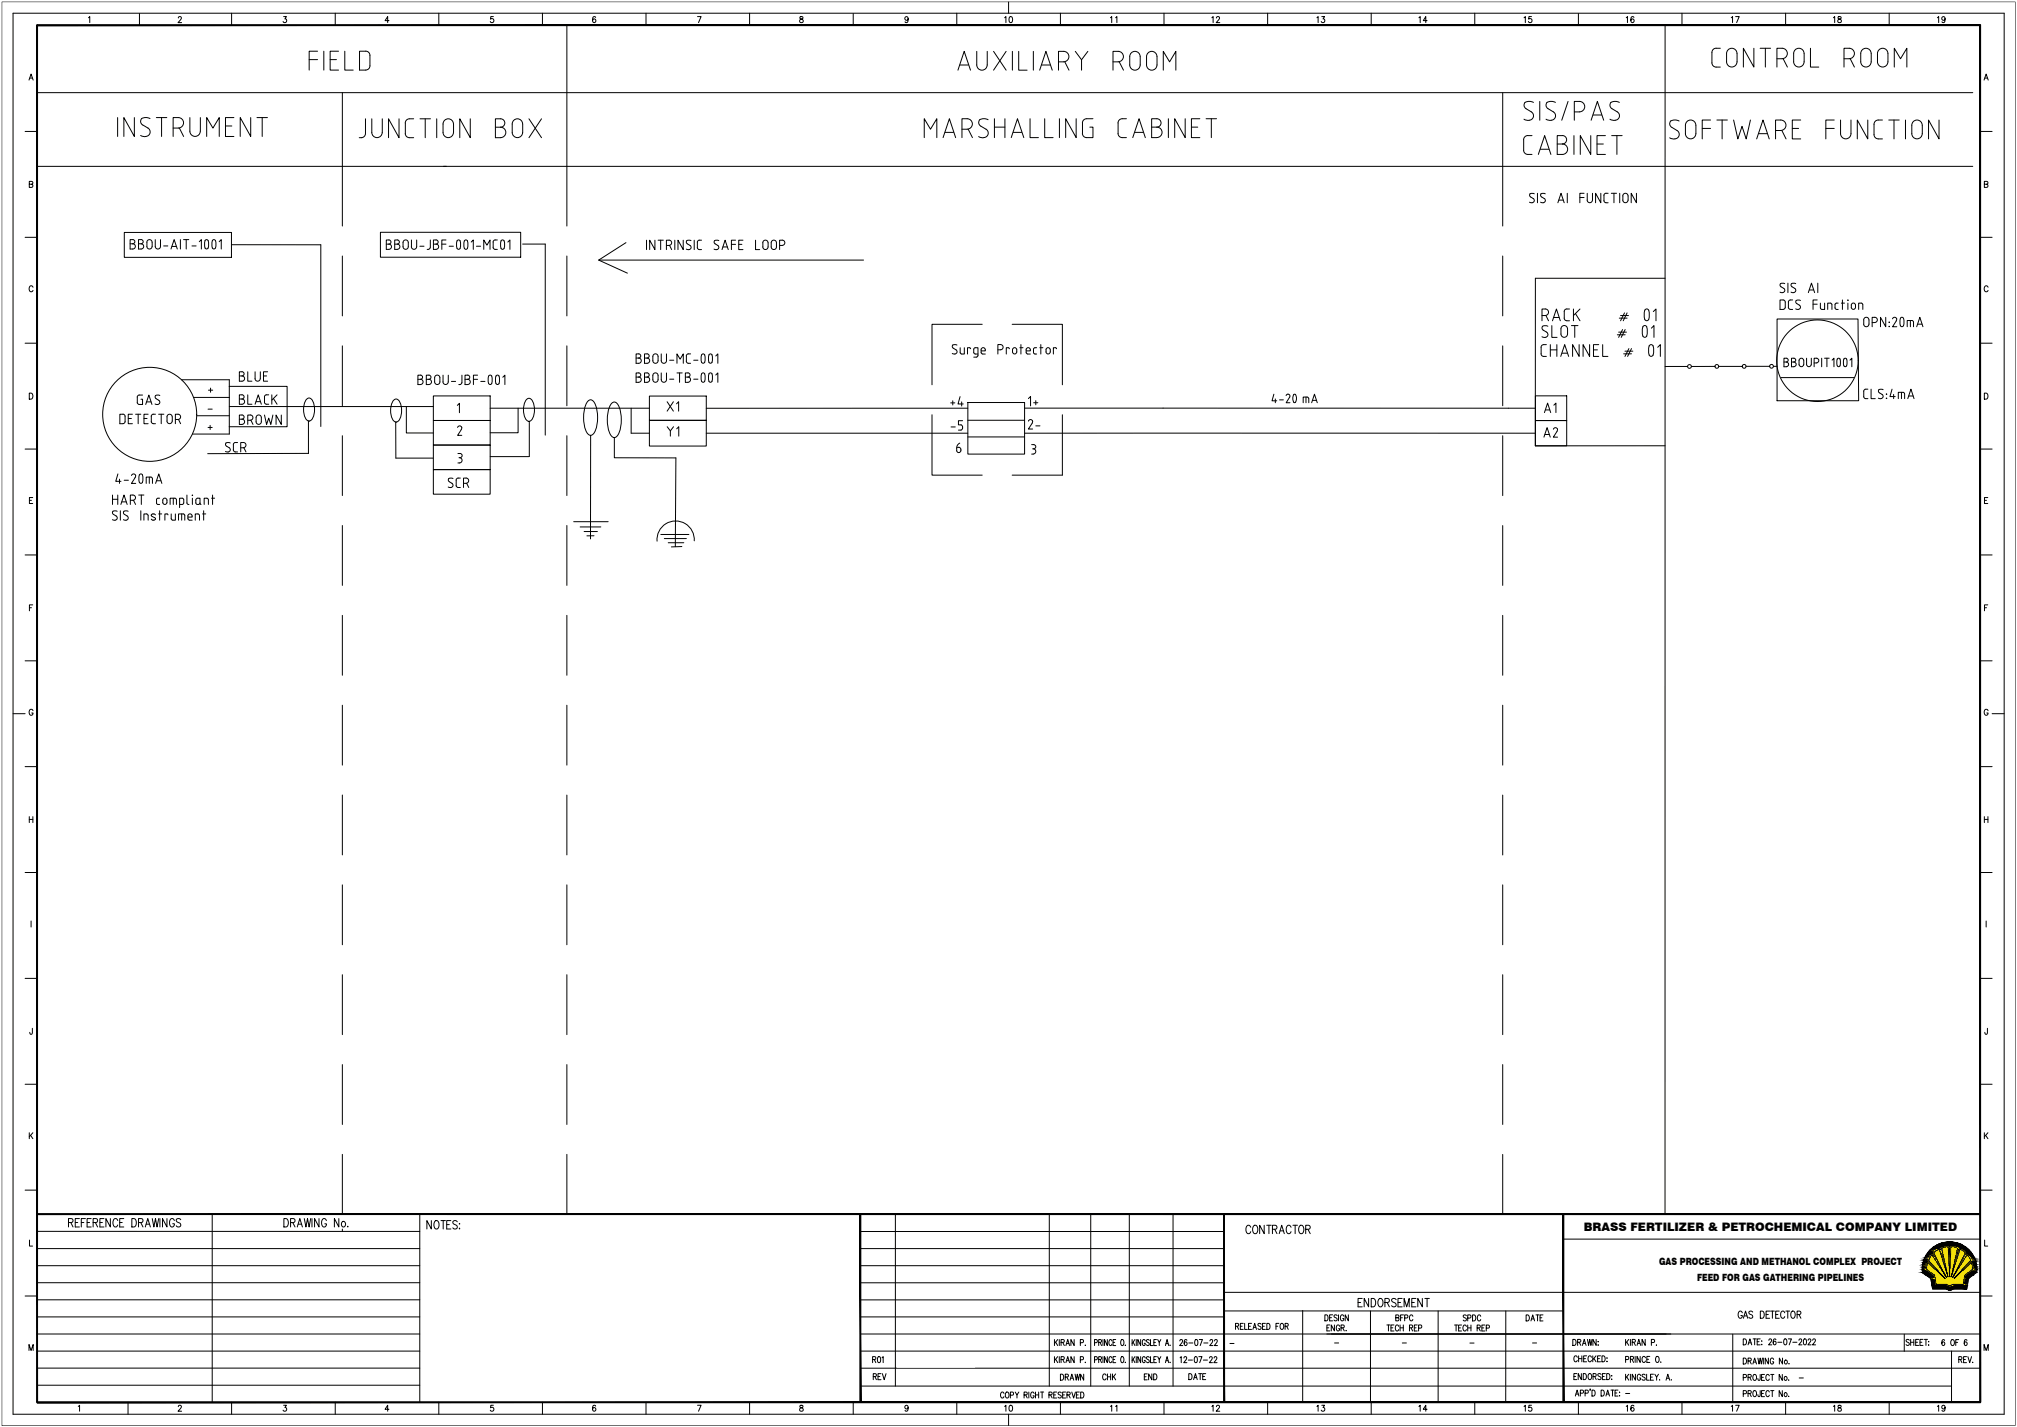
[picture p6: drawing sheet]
<svg xmlns="http://www.w3.org/2000/svg" width="1189mm" height="841mm" viewBox="0 0 1189 841" stroke-linecap="round" stroke-linejoin="round" font-family="sans-serif">
<defs><g id="words">
<text font-size="6.9" x="933" y="726">BRASS FERTILIZER &amp; PETROCHEMICAL COMPANY LIMITED</text>
<g font-size="5.9">
<text x="978" y="746">GAS PROCESSING AND METHANOL COMPLEX PROJECT</text>
<text x="1000" y="755">FEED FOR GAS GATHERING PIPELINES</text>
</g>
</g></defs>
<!-- layer: 0 -->
<g fill="none" stroke="#000" stroke-width=".59">
<path d="M334 15v118M981 15v701M182 35h5M187 30h-5v11M191 30v11M195 35h3M200 30h-5v11h5M203 30v11h5M566 38h5M576 38a3 3 0 0 0 3 3 3 3 0 0 0 3-3M576 30v8M582 30v8"/>
<path d="M586 30l7 11M593 30l-7 11M597 30v11M600 30v11h5M609 30v11M614 38h5M624 36h3a3 3 0 0 0 3-3 3 3 0 0 0-3-3h-3v11M628 36l2 5M634 30l3 5v6M641 30l-4 5M656 36h3M659 30a3 3 0 0 1 3 3 3 3 0 0 1-3 3"/>
<path d="M659 30h-3v11M660 36l2 5M666 38a3 3 0 0 0 3 3 3 3 0 0 0 3-3M666 38v-5a3 3 0 0 1 3-3 3 3 0 0 1 3 3v5M676 38v-5a3 3 0 0 1 3-3 3 3 0 0 1 3 3v5M676 38a3 3 0 0 0 3 3 3 3 0 0 0 3-3M1009 31v7l2 1 3 1M1014 28l-4 1-1 2M1019 29a3 3 0 0 1 3 0 3 3 0 0 1 2 3v4a3 3 0 0 1-3 3 3 3 0 0 1-3-3v-5zM1034 28v12l-6-12v12M1037 28h7M1041 28v12"/>
<path d="M1047 35h3a3 3 0 0 0 3-3 3 3 0 0 0-3-4h-3v12M1051 35l3 5M1058 30a3 3 0 0 1 3-1 3 3 0 0 1 2 3v4a3 3 0 0 1-3 3 3 3 0 0 1-3-3v-4zM1067 28v12h5M1087 35h3a3 3 0 0 0 3-3 3 3 0 0 0-3-4h-3v12M1091 35l2 5M1103 32a3 3 0 0 0-3-4 3 3 0 0 0-3 4v4a3 3 0 0 0 3 3 3 3 0 0 0 3-3M1103 32v4M1107 30a3 3 0 0 1 4-1 3 3 0 0 1 2 3v4a3 3 0 0 1-3 3 3 3 0 0 1-3-3v-4zM1117 40v-12l3 7 4-7v12M22 55h1141M202 55v78"/>
<path d="M216 41h1l1-2v-7l-2-2h-4v11h4M565 41l3-11 4 11M613 41l3-11 4 11M686 41v-11l3 6 4-6v11M886 55v78M908 60v11M924 60l-3 11M69 69v11M79 69v11l-6-11v11M83 70v2l1 2M83 70l3-1 2 1M84 74l3 1a3 3 0 0 1 0 5 3 3 0 0 1-4 0"/>
<path d="M92 69h6M95 69v11M102 75h3a3 3 0 0 0 3-3 3 3 0 0 0-3-3h-3v11M106 75l2 5M112 69v8a3 3 0 0 0 3 3 3 3 0 0 0 3-3v-8M133 74h4M138 69h-5v11h5M148 69v11l-6-11v11M151 69h7M155 69v11M215 70v9a2.8 2.8 0 0 1-3 2M219 70v8a3 3 0 0 0 3 3 3 3 0 0 0 3-3"/>
<path d="M225 70v8M235 70v11l-6-11v11M239 79l1 2h4M239 73v6M244 70h-4l-1 2M248 70h6M251 70v11M257 70v11M261 73a3 3 0 0 1 3-3 3 3 0 0 1 3 3M261 73v5a3 3 0 0 0 3 3 3 3 0 0 0 3-3M267 73v5M277 70v11l-6-11v11"/>
<path d="M292 70h3a2.5 2.5 0 0 1 3 3 2.5 2.5 0 0 1-3 2 3 3 0 0 1 3 3 3 3 0 0 1-3 3h-3zM292 75h3M302 73a3 3 0 0 1 3-3 3 3 0 0 1 3 3M302 73v5a3 3 0 0 0 3 3 3 3 0 0 0 3-3v-5M312 70l7 11M319 70l-7 11M557 78h5M567 76h3a3 3 0 0 0 3-3 3 3 0 0 0-3-3h-3v11M571 76l2 5M582 71a3 3 0 0 0-3-1 3 3 0 0 0-2 3l1 1 3 2a2.6 2.6 0 0 1 1 3 2.6 2.6 0 0 1-2 2M586 70v11M586 75h6"/>
<path d="M592 70v11M597 78h5M607 70v11h5M616 70v11h5M624 70v11M634 70v11l-6-11v11M644 70h-4l-2 1v8l1 2h5v-6h-2M664 70h-3l-2 1v8l1 2h4M669 78h5M679 75h3M682 75a2.5 2.5 0 0 0 2-3 2.5 2.5 0 0 0-2-2h-3v11h3M682 75a3 3 0 0 1 3 3 3 3 0 0 1-3 3"/>
<path d="M689 70v11M699 70v11l-7-11v11M702 75h4M707 70h-5v11h5M711 70h6M714 70v11M901 80h-2l-1 2v7l1 2h4M901 80h2M904 60a3 3 0 0 0-4 0 3 3 0 0 0-2 3l5 3a3 3 0 0 1 0 4 3 3 0 0 1-5 0M913 64l3 2a3 3 0 0 1 0 4 3 3 0 0 1-5 0M917 60a3 3 0 0 0-4 0 3 3 0 0 0-2 3l1 1M921 80a2.5 2.5 0 0 1 2 2 2.5 2.5 0 0 1-2 3"/>
<path d="M921 80h-3v11h3a3 3 0 0 0 3-3 3 3 0 0 0-3-3M928 80v11M928 66h3a3 3 0 0 0 3-3 3 3 0 0 0-3-3h-3v11M938 80v11l-7-11v11M938 71l4-11 3 11M939 68h5M946 80h-5v11h5M950 80h6M953 80v11M954 60a3 3 0 0 0-3 0 3 3 0 0 0-2 3l1 1 3 2a3 3 0 0 1 0 4 3 3 0 0 1-4 0M990 71a3 3 0 0 0-4 0 3 3 0 0 0-2 3l1 1 3 2a3 3 0 0 1 1 4 3 3 0 0 1-5 0M994 72a3 3 0 0 1 4-1 3 3 0 0 1 2 3v5a3 3 0 0 1-4 3 3 3 0 0 1-3-3v-5z"/>
<path d="M1003 76h5M1008 71h-5v11M1012 71h6M1015 71v11M1022 71l2 11 3-8 2 8 3-11M1037 79h5M1047 77h3M1050 77a3 3 0 0 0 3-3 3 3 0 0 0-3-3h-3v11M1050 77l3 5M1056 76h4M1061 71h-5v11h5M1076 76h5"/>
<path d="M1081 71h-5v11M1085 71v8a3 3 0 0 0 3 3 3 3 0 0 0 3-3v-8M1101 71v11l-6-11v11M1110 71h-4l-1 1v7l1 3h4M1113 71h6M1116 71v11M1123 71v11M1128 71a3 3 0 0 1 3 0 3 3 0 0 1 2 3v5a3 3 0 0 1-3 3 3 3 0 0 1-3-3v-6zM1143 71v11l-6-11v11M22 98h1141M122 80v-11l4 6 3-6v11M545 81v-11l3 6 4-6v11"/>
<path d="M556 81l4-11 3 11M577 80l3 1M596 81l4-11 3 11M668 81l3-11 4 11M907 91l3-11 4 11M908 88h5M918 85h3M941 85h4M1035 82l4-11 4 11M904 117a1.5 1.5 0 0 1 0 2 1.5 1.5 0 0 1-2 0M904 114a1.5 1.5 0 0 0-2 0 1.5 1.5 0 0 0 0 2l2 1M906 114v6"/>
<path d="M911 114a1.5 1.5 0 0 0-2 0 1.5 1.5 0 0 0-1 2l2 1a1.5 1.5 0 0 1 0 2 1.5 1.5 0 0 1-2 0M918 120l2-6 2 6M919 118h2M924 114v6M931 116h3M934 114h-3v6M936 114v4a1.5 1.5 0 0 0 1 1 1.5 1.5 0 0 0 2-1v-4M944 114v6l-4-6v6M947 114l-2 1v3l2 1M947 120h1M947 114h1M950 114h3"/>
<path d="M951 114v6M955 114v6M957 115a1.6 1.6 0 0 1 2-1 1.6 1.6 0 0 1 1 1v3a1.5 1.5 0 0 1-2 1 1.5 1.5 0 0 1-1-1zM965 114v6l-4-6v6M73 137h63v15h-63zM224 137h83v15h-83zM77 141h1a1.2 1.2 0 0 1 1 1 1.2 1.2 0 0 1-1 2 1.5 1.5 0 0 1 2 1 1.5 1.5 0 0 1-2 2h-1zM77 144h1M82 141h1a1.2 1.2 0 0 1 1 1 1.2 1.2 0 0 1-1 2 1.5 1.5 0 0 1 2 1 1.5 1.5 0 0 1-2 2h-1zM82 144h1M87 142l1-1 1 1 1 3a1.5 1.5 0 0 1-2 2 1.5 1.5 0 0 1-1-2v-3zM92 141v4a1.5 1.5 0 0 0 1 2 1.5 1.5 0 0 0 2-2v-4"/>
<path d="M96 145h3M101 147l2-6 2 6M101 145h3M106 141v6M108 141h3M110 141v6M113 145h3M117 142l2-1v6M123 142a1 1 0 0 0-1-1 1 1 0 0 0-1 1v2a2 2 0 0 0 1 3l1-1M123 142v4M125 142l1-1a1.5 1.5 0 0 1 1 1 1.5 1.5 0 0 1 0 2 2 2 0 0 1-1 3l-1-2zM129 142l1-1v6"/>
<path d="M136 144h53v107M202 151v35M228 141h1a1.2 1.2 0 0 1 1 2 1.2 1.2 0 0 1-1 1 1.6 1.6 0 0 1 2 1 1.6 1.6 0 0 1-2 2h-1zM228 144h1M233 141h1a1.2 1.2 0 0 1 1 2 1.2 1.2 0 0 1-1 1 1.6 1.6 0 0 1 2 1 1.6 1.6 0 0 1-2 2h-1zM233 144h1M238 142l1-1 1 1 1 3a1.5 1.5 0 0 1-2 2 1.5 1.5 0 0 1-1-2v-3zM243 141v4M246 141v4a1.5 1.5 0 0 1-2 2 1.5 1.5 0 0 1-2-2M247 145h3M254 141v5l-2 1M255 141h2a1.2 1.2 0 0 1 1 2 1.2 1.2 0 0 1-1 1 1.6 1.6 0 0 1 2 1 1.6 1.6 0 0 1-2 2h-2z"/>
<path d="M255 144h2M260 144h3M263 141h-3v6M265 145h2M270 142a1.5 1.5 0 0 1 1 0 1.5 1.5 0 0 1 1 2 2 2 0 0 1-2 3l-1-2zM274 142v4M274 142a1 1 0 0 1 1-1 1 1 0 0 1 1 1v2a2 2 0 0 1-2 3v-1M278 143l1-2v6M281 145h2M285 147v-6l2 3 2-3v6M292 141l-1 1v4l1 1M292 147h1"/>
<path d="M292 141h1M295 142a1 1 0 0 1 1-1 1 1 0 0 1 1 1v2a2 2 0 0 1-1 3l-1-1M295 142v4M299 143l2-2v6M308 144h13v112M334 151v35M353 153h156M369 143l-16 10 17 8M381 142v5M386 142v5l-3-5v5M388 142h3M389 142v5"/>
<path d="M393 145h1a1.5 1.5 0 0 0 2-2 1.5 1.5 0 0 0-2-1h-1v5M395 145l1 2M398 142v5M403 142v5l-3-5v5M407 142a1.5 1.5 0 0 0-2-1 1.5 1.5 0 0 0 0 3l2 1a1.5 1.5 0 0 1 0 2 1.5 1.5 0 0 1-2 0M409 142v5M413 142h-2v4l1 1h1M424 142a1.5 1.5 0 0 0-2-1 1.6 1.6 0 0 0-1 3l2 1a1.5 1.5 0 0 1 0 2 1.5 1.5 0 0 1-2 0M426 147l1-5 2 5M426 146h3M431 144h3M434 142h-3v5"/>
<path d="M435 144h2M438 142h-3v5h3M445 142v5h3M453 143a1.5 1.5 0 0 0-2-1 1.5 1.5 0 0 0-1 1v3a1.5 1.5 0 0 0 1 1 1.5 1.5 0 0 0 2-1M453 143v3M455 142h1h1l1 4a1.5 1.5 0 0 1-2 1 1.5 1.5 0 0 1-1-1v-3zM460 145h1a1.5 1.5 0 0 0 2-2 1.5 1.5 0 0 0-2-1h-1v5M886 151v35M981 164h-76v99h76M1052 167a1.5 1.5 0 0 0-2 0 1.5 1.5 0 0 0-1 2l2 1a1.6 1.6 0 0 1 0 2 1.6 1.6 0 0 1-2 0M1054 167v5M1054 178v3"/>
<path d="M1057 177h-2l-1 1M1058 167a1.5 1.5 0 0 0-2 0 1.5 1.5 0 0 0 0 2l2 1a1.6 1.6 0 0 1 0 2 1.6 1.6 0 0 1-2 0M1061 177a1.5 1.5 0 0 0-2 0 1.5 1.5 0 0 0 0 2l2 1a1.5 1.5 0 0 1 0 2 1.5 1.5 0 0 1-3 0M1066 172l2-5 2 5M1066 171h3M1069 179h2M1071 177h-2v5M1071 167v5M1073 179v3h2v-3M1083 179h-1v1v2h1M1085 179h2M1086 177v5"/>
<path d="M1089 179v3M579 191h-30v36M597 191h29v36M911 182a1.9 1.9 0 0 1 2 2 1.9 1.9 0 0 1-2 2h-2M911 182h-2v7M911 186l2 3M912 192a2 2 0 0 0-2 0 2 2 0 0 0-1 2l3 2a1.9 1.9 0 0 1 0 3 1.9 1.9 0 0 1-3-1M915 192v7h3M915 189l2-7 3 7M916 187h3M921 192a2 2 0 0 1 2 0 2 2 0 0 1 1 2v3a1.9 1.9 0 0 1-2 2 1.9 1.9 0 0 1-2-2zM924 182l-2 1v5l1 1h2"/>
<path d="M924 182h1M926 192h4M927 182v7M928 192v7M929 185l2 4M931 182l-4 4M953 197h5M954 196h5M954 187h5M955 186h5M956 194l-2 5M958 184l-3 5"/>
<path d="M958 194l-2 5M959 184l-2 5M969 192a1.5 1.5 0 0 1 1 0 1.5 1.5 0 0 1 1 2v1a2.3 2.3 0 0 1-2 4l-1-1v-2zM970 183a1.5 1.5 0 0 1 2-1 1.5 1.5 0 0 1 0 2v2a2.3 2.3 0 0 1-2 3l-1-1v-2zM973 193l2-1v7M974 184l2-2v7M1047 188h48l1 48h-49zM1052 181l-1 1h-2v-5h3v4M1054 181l1 1h2M1077 182v-3h3v3M1091 181a1.2 1.2 0 0 0 1 1 1.2 1.2 0 0 0 2-1M1091 181v-1a1.2 1.2 0 0 1 1-1 1.2 1.2 0 0 1 2 1v1"/>
<path d="M1096 182v-3h2v3M1098 189a1.6 1.6 0 0 1 2-2 1.6 1.6 0 0 1 2 2v2a1.5 1.5 0 0 1-2 2 1.5 1.5 0 0 1-2-2M1099 189v2M1103 190h2M1105 190a1.5 1.5 0 0 0 2-1 1.5 1.5 0 0 0-2-2h-2v6M1111 187v6l-3-6v6M1115 188a1.3 1.3 0 0 1 2-1 1.3 1.3 0 0 1 1 2l-2 4h2M1120 187a1.5 1.5 0 0 1 2 1 1.5 1.5 0 0 1 0 1 2 2 0 0 1-1 3l-1-1zM1124 193v-4h4v4M1126 189v4M1130 193l2-6 1 6M1130 191h3"/>
<path d="M143 219a1.2 1.2 0 0 1 1 1 1.2 1.2 0 0 1-1 2M143 219h-2v6h2a1.5 1.5 0 0 0 1-2 1.5 1.5 0 0 0-1-1M146 219v6h2M150 219v4a1.5 1.5 0 0 0 2 2 1.5 1.5 0 0 0 1-2v-4M158 219h-3v6h3M202 204v35M334 204v35M375 209h1a1.2 1.2 0 0 1 2 1 1.2 1.2 0 0 1-2 1 1.5 1.5 0 0 1 2 2 1.5 1.5 0 0 1-2 1h-1zM375 211h1M380 209h1a1.2 1.2 0 0 1 2 1 1.2 1.2 0 0 1-2 1 1.5 1.5 0 0 1 2 2 1.5 1.5 0 0 1-2 1h-1zM380 211h1M385 210v3a1.5 1.5 0 0 0 1 1 1.5 1.5 0 0 0 2-1v-3"/>
<path d="M385 210a1.5 1.5 0 0 1 1-1 1.5 1.5 0 0 1 2 1M390 209v4a1.5 1.5 0 0 0 1 1 1.5 1.5 0 0 0 2-1v-4M390 220v4a1.5 1.5 0 0 0 1 1 1.5 1.5 0 0 0 2-1v-4M395 212h2M399 214v-5l2 3 2-3v5M399 220h3M401 220v5M407 209h-2v4v1h2M409 212h2M414 214l-1-2a2 2 0 0 1 2-3l1 1-1 4M414 213a1 1 0 0 0 0 1 1 1 0 0 0 1-1M418 213a1 1 0 0 0 1 1 1 1 0 0 0 1-1"/>
<path d="M418 214v-2a2 2 0 0 1 1-3l1 1v4M422 210l1-1v5M562 205l1 1a1.5 1.5 0 0 1 1 2 1.5 1.5 0 0 1-3 0M564 203a1.5 1.5 0 0 0-2 0 1.5 1.5 0 0 0 0 2M566 205v3l2 1v-4M572 206v-1h-2v4M574 210h2M576 209l-2-1v-2v-1h2v5h-1M578 206a1.3 1.3 0 0 1 2-1 1.3 1.3 0 0 1 1 2h-3M578 206l1 2 2 1M588 206h2a1.5 1.5 0 0 0 1-1 1.5 1.5 0 0 0-1-2h-2v6M595 206v-1h-2v4"/>
<path d="M597 205h2v2a1.2 1.2 0 0 1-1 2 1.2 1.2 0 0 1-1-2zM601 205h2M602 203v6M605 207h2a1.3 1.3 0 0 0-1-2 1.3 1.3 0 0 0-1 1v2l2 1M611 205h-1l-1 1v2l2 1M613 205h2M613 203v6M617 205h2v2a1.2 1.2 0 0 1-1 2 1.2 1.2 0 0 1-1-2zM623 206l-1-1h-1v4M886 204v35M911 203l-2 1-1 5 1 1h2M914 203v7"/>
<path d="M914 206h4M918 203v7M920 210l2-7 3 7M921 208h3M931 203v7l-4-7v7M937 203v7l-4-7v7M939 206h3M942 203h-3v7h3M945 203v7h3M957 209h5M958 207h4M960 205l-2 5"/>
<path d="M962 205l-3 5M972 204a1.5 1.5 0 0 1 2-1 1.5 1.5 0 0 1 1 2v2a2.3 2.3 0 0 1-2 3l-1-1v-2zM977 205l2-2v7M995 216a1.1 1.1 0 0 0 1 1 1.1 1.1 0 0 0 1-2 1.1 1.1 0 0 0-2 1h-14M1011 216a1.1 1.1 0 0 0 1 1 1.1 1.1 0 0 0 1-2 1.1 1.1 0 0 0-2 1h-14M1013 216h14a1.1 1.1 0 0 1 1-1 1.1 1.1 0 0 1 1 2 1.1 1.1 0 0 1-2-1M1029 216h14a1.1 1.1 0 0 1 2-1 1.1 1.1 0 0 1 0 2 1.1 1.1 0 0 1-2-1M1045 216h2M1052 213h1M1053 211a1.1 1.1 0 0 1 1 1 1.1 1.1 0 0 1-1 1 1.4 1.4 0 0 1 1 2 1.4 1.4 0 0 1-1 1M1053 211h-1v5h1M1056 211h1a1.1 1.1 0 0 1 1 1 1.1 1.1 0 0 1-1 1 1.4 1.4 0 0 1 2 2 1.4 1.4 0 0 1-2 1h-1z"/>
<path d="M1056 213h1M1060 213v2a1.4 1.4 0 0 0 2 1 1.4 1.4 0 0 0 1-1v-2M1060 212a1.4 1.4 0 0 1 2-1 1.4 1.4 0 0 1 1 1M1065 211v4a1.4 1.4 0 0 0 1 1 1.4 1.4 0 0 0 2-1v-4M1069 214h2M1071 214a1.4 1.4 0 0 0 1-1 1.4 1.4 0 0 0-1-2h-2v5M1074 211v5M1075 211h3M1077 211v5M1080 212l1-1v5M1083 216v-2a2 2 0 0 1 1-3l1 2a2.1 2.1 0 0 1-1 3h-1M1087 211a1.6 1.6 0 0 1 2 1 1.6 1.6 0 0 1 0 2 1.5 1.5 0 0 1 0 1 1.5 1.5 0 0 1-2 1v-2z"/>
<path d="M1090 212l2-1v5M81 234v3M83 235h1v3h-2l-1-1M84 233h-2l-1 1M86 238l2-5 2 5M86 237h3M94 236a1.5 1.5 0 0 1 0 2 1.5 1.5 0 0 1-3 0M94 233a1.5 1.5 0 0 0-2 0 1.5 1.5 0 0 0 0 2l2 1M107 224h28v32h-22M114 234h21M123 230h2M124 229v2"/>
<path d="M135 228h34v24h-34M135 240h120M141 222h2M141 235h2M143 233a1.2 1.2 0 0 1 1 1 1.2 1.2 0 0 1-1 1M143 233h-2v5h2a1.5 1.5 0 0 0 1-1 1.5 1.5 0 0 0-1-2M146 233v5h2M150 238l2-5 2 5M151 237h2M155 222h2M157 233l-1 1v3l1 1h1M157 233h1"/>
<path d="M160 233v5M161 235l2 3M163 233l-3 3M181 235a2.3 2.3 0 0 1 2 0 2.3 2.3 0 0 1 2 2 10 10 0 0 1-2 11 4 4 0 0 1-4-4 11 11 0 0 1 2-9zM232 236a2.3 2.3 0 0 1 2-1 2.3 2.3 0 0 1 2 3 10 10 0 0 1-2 11 4 4 0 0 1-4-5 11 11 0 0 1 2-8zM240 240v15h15M246 224h2M248 221a1.2 1.2 0 0 1 1 1 1.2 1.2 0 0 1-1 2M248 221h-2v6h2a1.6 1.6 0 0 0 1-2 1.6 1.6 0 0 0-1-1M251 224h2M253 221a1.2 1.2 0 0 1 1 1 1.2 1.2 0 0 1-1 2M253 221h-2v6h2a1.6 1.6 0 0 0 1-2 1.6 1.6 0 0 0-1-1"/>
<path d="M255 233h34v15h-34zM257 221h1l1 1v3a1.5 1.5 0 0 1-1 2 1.5 1.5 0 0 1-2-2v-3zM261 221v4M264 221v4a1.5 1.5 0 0 1-1 2 1.5 1.5 0 0 1-2-2M266 225h3M270 239l1-1v5M272 221v5l-2 1M274 224h2M276 221a1.2 1.2 0 0 1 1 1 1.2 1.2 0 0 1-1 2M276 221h-2v6h2a1.6 1.6 0 0 0 1-2 1.6 1.6 0 0 0-1-1M279 224h3M282 221h-3v6"/>
<path d="M283 225h3M288 221a1.5 1.5 0 0 1 2 1 1.5 1.5 0 0 1 0 2 2 2 0 0 1-1 3l-1-2zM292 221h1a1.5 1.5 0 0 1 1 1 1.5 1.5 0 0 1 0 2 2 2 0 0 1-1 3l-1-2zM296 222l2-1v6M310 236a2.3 2.3 0 0 1 3-1 2.3 2.3 0 0 1 1 2 10 10 0 0 1-2 11 4 4 0 0 1-3-4 11 11 0 0 1 1-8zM346 237a2.5 2.5 0 0 1 3-1 2.5 2.5 0 0 1 2 2 20 20 0 0 1-2 18 3 3 0 0 1-4-3 21 21 0 0 1 1-16zM360 238a2.5 2.5 0 0 1 3-1 2.5 2.5 0 0 1 2 3 20 20 0 0 1-2 17 3 3 0 0 1-4-3 21 21 0 0 1 1-16zM375 222h1M376 222a1.2 1.2 0 0 0 2-1 1.2 1.2 0 0 0-2-1h-1v5h1M376 222a1.5 1.5 0 0 1 2 2 1.5 1.5 0 0 1-2 1M380 222h1M381 222a1.2 1.2 0 0 0 2-1 1.2 1.2 0 0 0-2-1h-1v5h1"/>
<path d="M381 222a1.5 1.5 0 0 1 2 2 1.5 1.5 0 0 1-2 1M383 233h33v15h-33zM385 221v3a1.5 1.5 0 0 0 1 1 1.5 1.5 0 0 0 2-1v-3M385 221a1.5 1.5 0 0 1 1-1 1.5 1.5 0 0 1 2 1M393 237l4 5M395 223h2M397 237l-4 5M399 238l1-1v5M404 222h1M405 222a1.2 1.2 0 0 0 2-1 1.2 1.2 0 0 0-2-1h-1v5h1M405 222a1.5 1.5 0 0 1 2 2 1.5 1.5 0 0 1-2 1M409 223h2"/>
<path d="M414 220a1.5 1.5 0 0 1 2 0 1.5 1.5 0 0 1 0 2 2 2 0 0 1-2 3l-1-2zM418 220a1.5 1.5 0 0 1 2 0 1.5 1.5 0 0 1 0 2 2 2 0 0 1-2 3v-2zM422 221l1-1v5M560 237h3M562 236v3M566 234l-1 4h3M567 237v2M570 237h34v31h-34zM606 235l1-1v5M609 237h3M611 236v3M751 232l-1 4h3"/>
<path d="M752 235v2M754 236h2M759 232l-1 1M759 232l1 1v1l-2 3h2M763 232a2.9 2.9 0 0 1 0 5 5 5 0 0 1 0-5zM768 237v-3h3v3M770 234v3M773 237l2-5 1 5M774 236h2M905 233h18v15h-18zM916 239l1-1v5M1050 223h43"/>
<path d="M1098 234l1 1h2M1099 231v3M1101 229h-2l-1 2M1103 229v6h2M1110 230a1.5 1.5 0 0 0-2-1 1.5 1.5 0 0 0 0 2l1 1a1.6 1.6 0 0 1 0 3 1.6 1.6 0 0 1-2 0M1115 229l-1 5h3M1116 232v3M1119 235v-4h3l1 4M1121 231v4M1124 235l2-6 2 6M1125 233h3M72 244l2 1v4l-2 1"/>
<path d="M73 244h-2v6h2M76 247h1M78 244h-2v6h2M80 244h3M81 244v6M85 247h2M87 244h-2v6h2M90 244l-1 1v3l1 2M90 250h2M90 244h2M94 244h3M95 244v6"/>
<path d="M98 246a1.5 1.5 0 0 1 2-2 1.5 1.5 0 0 1 2 2M98 246v2a1.5 1.5 0 0 0 2 2 1.5 1.5 0 0 0 2-2v-2M103 247h2a1.5 1.5 0 0 0 1-1 1.5 1.5 0 0 0-1-2h-2v6M105 247l1 3M116 245h19M123 252h2M123 241h2M124 251v2M141 245h2a1.2 1.2 0 0 1 1 1 1.2 1.2 0 0 1-1 1 1.6 1.6 0 0 1 1 2 1.6 1.6 0 0 1-1 1h-2zM141 247h2M146 248h2a1.5 1.5 0 0 0 1-2 1.5 1.5 0 0 0-1-1h-2v5M148 248l1 2"/>
<path d="M152 245h2v4a1.5 1.5 0 0 1-2 1 1.5 1.5 0 0 1-1-1v-3zM156 245l1 5 1-4 2 4 1-5M166 245v5l-3-5v5M182 248v19h-60M202 257v35M233 249v21h22M255 248h34v14h-34zM270 252a1.3 1.3 0 0 1 2-1 1.3 1.3 0 0 1 0 2l-2 4h2M289 241h94M305 241v14h-16M312 249v20M334 257v35"/>
<path d="M348 257v61M362 258v12h36v52M372 241v14h11M383 248h33v15h-33zM393 252l2 2v3M397 252l-2 2M399 253l1-1v5M416 255h154M549 244v36h30M561 252h2M567 248h-2v2h1a1.7 1.7 0 0 1 1 2 1.7 1.7 0 0 1-1 1h-1M570 241h-154"/>
<path d="M570 248h34M570 258h34M604 255h301M604 241h301M606 248a1.3 1.3 0 0 1 2-1 1.3 1.3 0 0 1 0 2l-2 4h3M611 251h2M626 244v36h-29M886 257v35M905 248h18v15h-18zM910 258l2-6 2 6M910 243l2-5 2 5M911 256h2"/>
<path d="M911 242h2M916 253a1.3 1.3 0 0 1 1-1 1.3 1.3 0 0 1 1 2l-2 4h2M69 279l-1 5h3M82 280l1-1a1.5 1.5 0 0 1 1 1 1.5 1.5 0 0 1 0 2 2 2 0 0 1-1 3l-1-2zM135 264a1.5 1.5 0 0 1 0 2 1.5 1.5 0 0 1-2 0M136 261a1.5 1.5 0 0 0-2 0 1.5 1.5 0 0 0-1 2l2 1M140 261h-2v4v1h2M142 264h1M143 264a1.5 1.5 0 0 0 2-2 1.5 1.5 0 0 0-2-1h-1v5M144 264l1 2M255 262h34v15h-34zM255 277h34v14h-34z"/>
<path d="M270 267h1a1.2 1.2 0 0 1 1 1 1.2 1.2 0 0 1-1 2M271 270a1.7 1.7 0 0 1 1 2 1.7 1.7 0 0 1-2 1M289 269h23M564 265a1.2 1.2 0 0 0 1 2 1.2 1.2 0 0 0 1-2M564 264v2M564 264h2v2M566 261l-2 1v2M608 262h1a1.2 1.2 0 0 1 2 1 1.4 1.4 0 0 1-2 2M609 265h.1M609 264a1.7 1.7 0 0 1 1 3 1.7 1.7 0 0 1-2 1M66 292v5M66 294h3"/>
<path d="M69 292v5M70 282v3M71 297l2-5 2 5M72 296h2M73 283h3M77 295h1a1.5 1.5 0 0 0 2-2 1.5 1.5 0 0 0-2-1h-1v5M78 280a1.3 1.3 0 0 1 1-1 1.3 1.3 0 0 1 1 2l-3 4h3M79 295l1 2M82 292h3M83 292v5M88 281v4M90 282l-1-1h-3v4"/>
<path d="M90 282v3M92 285l2-6 1 6M92 283h3M94 294h-2v2l1 1h1M96 294h2v2a1.2 1.2 0 0 1-1 1 1.2 1.2 0 0 1-1-1zM100 297v-3h4v3M102 294v3M108 295v-1h-2v5M108 296v1h-2M108 295v1M110 292v4l1 1M111 297h.1"/>
<path d="M113 294v3M118 296a1.2 1.2 0 0 1-1 1 1.2 1.2 0 0 1-2-1l1-2h2v3M118 297h.1M122 294h1v3M122 294h-2v3M125 294h2M125 292v5M267 282a1.5 1.5 0 0 0-2 0 1.5 1.5 0 0 0 0 2l1 1a1.5 1.5 0 0 1 0 2 1.5 1.5 0 0 1-2 0M270 282l-1 1v3l1 1M270 287h1M270 282h1M273 285h2a1.5 1.5 0 0 0 1-2 1.5 1.5 0 0 0-1-1h-2v5"/>
<path d="M275 285l1 2M67 303l1 1M68 304a1.5 1.5 0 0 1 1 2 1.5 1.5 0 0 1-3 0M69 301a1.5 1.5 0 0 0-2 0 1.5 1.5 0 0 0-1 2h1M71 301v6M75 304a1.5 1.5 0 0 1 0 2 1.5 1.5 0 0 1-2 0M76 301a1.5 1.5 0 0 0-2 0 1.5 1.5 0 0 0-1 2l2 1M83 301v6M87 304v-1h-2v4M87 304v3M89 306l2 1M89 303v1l2 1a.8 .8 0 0 1 1 1 .8 .8 0 0 1-1 1"/>
<path d="M91 303l1 1M91 303l-2 1M94 303h1M94 301v6M99 303h-2v4M101 303v3l2 1v-4M105 307v-4h4v4M107 303v4M111 305h2a1.3 1.3 0 0 0-1-2 1.3 1.3 0 0 0-1 1v2l1 1M112 307h1M115 307v-4h2l1 4M119 303h2"/>
<path d="M120 301v6M202 310v35M334 310v35M338 307h20M342 311h12M344 313h8M350 316h-4M389 315h17M392 317h13M394 320h9M409 319a11 11 0 0 0-11-12 11 11 0 0 0-11 12M886 310v35"/>
<path d="M402 322h-6M202 363v35M334 363v35M886 363v35M202 416v35M334 416v35M886 416v35M202 469v35M334 469v35M886 469v35M202 522v35M334 522v35"/>
<path d="M886 522v35M202 574v36M334 574v36M886 574v36M202 627v36M334 627v36M886 627v36M202 680v36M334 680v36M886 680v36M202 724v2"/>
<circle cx="1089" cy="177" r=".1"/>
<circle cx="1114" cy="192" r=".1"/>
<circle cx="1114" cy="190" r=".1"/>
<circle cx="1071" cy="213" r="24"/>
<circle cx="1112" cy="235" r=".1"/>
<circle cx="1112" cy="232" r=".1"/>
<circle cx="88" cy="244" r="28"/>
<circle cx="113" cy="292" r=".1"/>
</g>
<!-- layer: Border Text -->
<g fill="none" stroke="#000" stroke-width=".59">
<path d="M52 10h1v3M105 11l1-1h1l-2 3h2M167 10h2l-1 1a1.1 1.1 0 0 1 1 2 1.1 1.1 0 0 1-2 0M229 12h-2l2-2v3M291 10h-2v1a1.2 1.2 0 0 1 2 0 1.2 1.2 0 0 1 0 2 1.2 1.2 0 0 1-2 0M351 10a1.7 1.7 0 0 0-2 1 1.7 1.7 0 0 0 1 2 1 1 0 0 0 1-1 1 1 0 0 0-1-1 1 1 0 0 0-1 1M411 10h2l-1 3M472 10v1a1.3 1.3 0 0 1 1 1 1.3 1.3 0 0 1 0 1 1.2 1.2 0 0 1-2-1 1.2 1.2 0 0 1 2-1v-1zM535 11a1 1 0 0 1-1 1 1 1 0 0 1 0-2 1 1 0 0 1 1 0v3h-2M592 10h1v3M595 10a1.6 1.6 0 0 1 2 2 1.6 1.6 0 0 1-2 1v-1zM655 10v3"/>
<path d="M658 10v3M714 10h1v3M717 11l1-1h1l-2 3h2M776 10h1v3M779 10h2l-1 1a1.1 1.1 0 0 1 1 2 1.1 1.1 0 0 1-2 0M836 10h1v3M841 12h-2l1-2v3M898 10h1v3M903 10h-2v1a1.1 1.1 0 0 1 2 0 1.1 1.1 0 0 1 0 2 1.1 1.1 0 0 1-2 0M959 10v3M963 10a1.6 1.6 0 0 0-2 1 1.6 1.6 0 0 0 2 2 1 1 0 0 0 0-2 1.1 1.1 0 0 0-2 1M1020 10h1v3"/>
<path d="M1023 10h2l-1 3M1081 10v3M1084 10v1a1.4 1.4 0 0 1 1 1 1.4 1.4 0 0 1 0 1 1.2 1.2 0 0 1-2-1 1.2 1.2 0 0 1 2-1v-1zM1142 10h1v3M1146 11a1 1 0 0 1-1 1 1 1 0 0 1 0-2 1 1 0 0 1 1 0v3h-1M17 47l1-3 2 3M18 46h1M1169 47l2-3 1 3M1170 46h1M17 109l2-1v-1h-2v3h2v-1M1170 109l1-1 1-1h-2v3h2v-1h-1M19 169a1.2 1.2 0 0 0-1-1 1.2 1.2 0 0 0-1 2v1a1.2 1.2 0 0 0 1 1 1.2 1.2 0 0 0 1-1"/>
<path d="M1172 169a1.2 1.2 0 0 0-2-1 1.2 1.2 0 0 0 0 2v1a1.2 1.2 0 0 0 0 1 1.2 1.2 0 0 0 2-1M17 232a1.8 1.8 0 0 1 2 1 1.8 1.8 0 0 1-2 2zM1170 232a1.8 1.8 0 0 1 2 1 1.8 1.8 0 0 1-2 2zM17 295h2M19 293h-2v4h2M1170 295h1M1172 293h-2v4h2M17 358h2M19 356h-2v4M1170 358h1M1172 356h-2v4M19 419a1.2 1.2 0 0 0-1-1 1.2 1.2 0 0 0-1 1v1a1.2 1.2 0 0 0 1 2 1.2 1.2 0 0 0 1-2"/>
<path d="M1172 419a1.2 1.2 0 0 0-2-1 1.2 1.2 0 0 0 0 1v1a1.2 1.2 0 0 0 1 2 1.2 1.2 0 0 0 1-2h-1M17 481v4M17 483h2M19 481v4M1170 483h2M1170 481v4M1172 481v4M18 543v3M1171 543v3M19 606v3h-1v-1M1171 606v3h-1v-1M17 668v3"/>
<path d="M18 669l1 2M19 668l-2 2M1170 668v3M1170 669l2 2M1172 668l-2 2M47 718h-3v5h3M50 718h-2v5M54 718h-3v5h3M61 718h-2v5h2M65 718v5l-3-5v5M69 719a1.5 1.5 0 0 0-1-1 1.5 1.5 0 0 0-1 2v1a1.5 1.5 0 0 0 1 2 1.5 1.5 0 0 0 1-1M73 718h-2v5h2"/>
<path d="M78 718a2.5 2.5 0 0 1 2 3 2.5 2.5 0 0 1-2 2zM90 718l1 5 1-5 1 5 1-5M94 718v5M98 718v5l-2-5v5M103 719a1.5 1.5 0 0 0-2-1 1.5 1.5 0 0 0-1 2v1a1.5 1.5 0 0 0 1 2 1.5 1.5 0 0 0 2-2h-1M107 719l-1-1-2 1v1l2 1a1.4 1.4 0 0 1 0 2 1.4 1.4 0 0 1-2-1M167 718a2.5 2.5 0 0 1 3 3 2.5 2.5 0 0 1-3 2zM179 718l1 5 1-5 1 5 1-5M184 718v5M188 718v5l-3-5v5M192 719a1.5 1.5 0 0 0-1-1 1.5 1.5 0 0 0-1 2v1a1.5 1.5 0 0 0 1 2 1.5 1.5 0 0 0 1-2h-1M200 718v5l-3-5v5"/>
<path d="M254 719v5l-2-5v5M257 720v-1a2.6 2.6 0 0 1 2 3 2.6 2.6 0 0 1-2 2 3 3 0 0 1 0-4zM260 719h3M261 719v5M266 719h-3v5h3M17 731v3h2M40 721l3-1v-2h-3v5M42 721l1 2M44 721h2M48 721h1M51 721h2M55 721l2-1v-2h-2v5"/>
<path d="M56 721l2 2M59 721h1M71 721h1M82 721l2-1v-2h-2v5M83 721l1 2M86 723l1-5 2 5M86 721h2M171 721l3-1v-1l-3-1v5M173 721l1 2M175 723l2-5 1 5M176 721h2M205 723h.1"/>
<path d="M263 722h2M270 720l-1-1-2 1v1l3 2-1 1h-2M271 721h.1M271 724h.1M737 723a1.5 1.5 0 0 0-2-1 1.5 1.5 0 0 0-1 2v1a1.5 1.5 0 0 0 1 2 1.5 1.5 0 0 0 2-1M739 722a2.5 2.5 0 0 1 2 3 2.5 2.5 0 0 1-2 2 3 3 0 0 1 0-5zM745 722v5l-3-5v5M747 722h2M748 722v5M750 724h2v-2h-2v5M751 724l2 3M754 727l1-5 2 5"/>
<path d="M755 725h1M761 723a1.5 1.5 0 0 0-2-1 1.5 1.5 0 0 0-1 2v1a1.5 1.5 0 0 0 1 2 1.5 1.5 0 0 0 2-1M762 722h3M763 722v5M766 722h1a2.5 2.5 0 0 1 2 3 2.5 2.5 0 0 1-2 2 3 3 0 0 1-1-5zM770 724h2v-2h-2v5M771 724l1 3M1170 731v3h2M733 780h-2v4h2M734 780v4h1M738 780h-2v4h2M746 780h-2v4h2"/>
<path d="M747 780a1.8 1.8 0 0 1 2 2 1.8 1.8 0 0 1-2 2zM754 780h-2v4M781 775a1.8 1.8 0 0 1 2 2 1.8 1.8 0 0 1-2 1zM784 777h1M785 775h-1v3h1M788 775h-1h-1l1 1 1 1a1 1 0 0 1 0 1 1 1 0 0 1-1 0h-1M789 775v3M792 776a1 1 0 0 0-1-1 1 1 0 0 0-1 1v1a1.1 1.1 0 0 0 1 1 1.1 1.1 0 0 0 1-1h-1M795 775v3l-2-3v3M800 768h2M803 765h-3v5h3M807 765v5l-3-5v5"/>
<path d="M808 765a2.5 2.5 0 0 1 3 3 2.5 2.5 0 0 1-3 2zM813 766v-1a2.6 2.6 0 0 1 2 3 2.6 2.6 0 0 1-2 2 3 3 0 0 1 0-4zM816 768l3-1v-1l-3-1v5M818 768l1 2M823 777l1-1v-1h-1v3h1l1-1h-1M823 766l-1-1-2 1 1 1 2 1a1.4 1.4 0 0 1-1 2 1.4 1.4 0 0 1-2-1M824 768h2M826 777h1M826 765h-2v5h2M827 775h-1v3M828 770v-5l1 5 2-5v5M828 777h2v-2h-2v3"/>
<path d="M832 768h2M833 776a1.1 1.1 0 0 0-2-1 1 1 0 0 0 0 1v1a1 1 0 0 0 0 1 1 1 0 0 0 2 0M835 765h-3v5h3M838 765v5l-2-5v5M840 765h3M841 765v5M864 775h-2l1 1 1 1a1 1 0 0 1 0 1 1 1 0 0 1-2 0M865 777h2v-2h-2v4M868 775a1.8 1.8 0 0 1 2 2 1.8 1.8 0 0 1-2 2zM873 776a1 1 0 0 0-1-1 1 1 0 0 0-1 1v1a1 1 0 0 0 1 1 1 1 0 0 0 1 0M900 775a1.8 1.8 0 0 1 1 2 1.8 1.8 0 0 1-1 2zM902 779l1-4 2 4"/>
<path d="M903 777h1M905 775h2M906 775v4M908 777h1M909 775h-1v4h1M17 796v-4l1 4 2-4v4M728 782l2-1v-1h-2v4M729 782l1 2M731 782h1M736 782h1M738 784l2-4 1 4M739 782h1"/>
<path d="M743 780h-2l2 2v2l-2-1M744 782h1M752 782h1M755 780a1.7 1.7 0 0 1 2 2 1.7 1.7 0 0 1-2 1l-1-1zM757 782l2-1v-1h-2v4M758 782l1 2M782 783h1M784 781h-2v3h2M787 781v3l-2-3v3M790 782a1.1 1.1 0 0 0-2-1 1 1 0 0 0 0 1v1a1 1 0 0 0 1 1 1 1 0 0 0 1-1h-1M790 783l2-1v-1h-2v3M791 783l1 1"/>
<path d="M793 784h1M817 781h2M818 781v3M820 783h1M822 781h-2v3h2M824 782a1 1 0 0 0-1-1 1 1 0 0 0-1 1v1a1 1 0 0 0 1 1 1 1 0 0 0 1 0M825 783h2M825 781v3M827 781v3M831 783l1-1v-1h-1v3M832 783l1 1M834 783h1"/>
<path d="M835 781h-1v3h1M836 783h2v-2h-2v3M857 781h2M858 781v3M860 783h1M861 781h-1v3h1M864 782a1 1 0 0 0-1-1 1 1 0 0 0-1 1v1a1 1 0 0 0 1 1 1 1 0 0 0 1 0M865 783h2M865 781v3M867 781v3M871 783l1-1v-1h-1v3M872 783l1 1"/>
<path d="M873 783h2M875 781h-2v3h2M876 783h2v-2h-2v3M927 789a1.8 1.8 0 0 1 2 2 1.8 1.8 0 0 1-2 2zM930 800a1.1 1.1 0 0 0-2-1 1 1 0 0 0 0 1v1a1 1 0 0 0 0 2 1.1 1.1 0 0 0 2-1M930 791h1l1-1-2-1v4M930 799v4M931 791l1 2M932 799v4M933 793l1-4 1 4M933 792h1M935 799h-2v4h2"/>
<path d="M936 789v4l1-4 1 4v-4M938 800a1 1 0 0 0-1-1 1 1 0 0 0-1 1v1a1.1 1.1 0 0 0 1 2 1 1 0 0 0 1-1M939 799v4M941 799l-2 2M941 789v4l-2-4v4M942 791h.1M942 793h.1M943 799h-1v4h1M944 799a1.8 1.8 0 0 1 2 2 1.8 1.8 0 0 1-2 2zM1028 789a1.8 1.8 0 0 1 1 2 1.8 1.8 0 0 1-1 2zM1030 793l1-4 1 4M1031 791h1"/>
<path d="M1033 789h2M1034 789v4M1036 791h1M1037 789h-1v4h1M1038 790h.1M1038 792h.1M1125 790v-1l-2 1 2 2v1l-2-1M1126 789v4M1126 791h2M1128 789v4M1129 791h1M1131 789h-2v4h2"/>
<path d="M1132 791h1M1133 789h-1v4h1M1134 789h2M1135 789v4M1137 791h.1M1137 793h.1M1159 800h-2v3h2M1160 800l1 3 1-3M1169 796v-4l2 4 1-4v4M515 811h1v-1h-1v3M516 811l1 2M518 811h1"/>
<path d="M519 810h-1v3h1M520 810l1 3 1-3M625 810a1.8 1.8 0 0 1 2 2 1.8 1.8 0 0 1-2 1zM628 812l1-1v-1h-1v3M629 812l1 1M631 813l1-3 1 3M631 812h1M634 810v3l1-3 1 3v-3M639 810v3l-2-3v3M652 811a1 1 0 0 0-1-1 1 1 0 0 0-1 1v1a1 1 0 0 0 1 1 1 1 0 0 0 1-1M653 810v3M653 811h2"/>
<path d="M655 810v3M656 810v3M656 811l2 2M658 810l-2 2M674 811h2M676 810h-2v3h2M679 810v3l-2-3v3M680 810a1.8 1.8 0 0 1 2 1 1.8 1.8 0 0 1-2 2zM701 810a1.8 1.8 0 0 1 2 1 1.8 1.8 0 0 1-2 2zM704 813l1-3 1 3M704 812h1M706 810h2"/>
<path d="M707 810v3M709 811h1M711 810h-2v3h2M928 811h1M929 810h-1v3h1M930 801h2M932 810v3l-2-3v3M933 810a1.8 1.8 0 0 1 2 1 1.8 1.8 0 0 1-2 2zM933 801h2M937 810a1.7 1.7 0 0 1 1 1 1.7 1.7 0 0 1-1 2l-1-1zM937 819v1M938 819a1.8 1.8 0 0 1 2 2 1.8 1.8 0 0 1-2 2z"/>
<path d="M939 811h2v-1h-2v3M939 801l2 2M940 811l1 2M942 801h1M944 810h-1h-1l2 2-1 1h-1M944 819a1.8 1.8 0 0 1 2 2 1.8 1.8 0 0 1-2 2zM944 811h2M946 810h-2v3h2M947 810a1.8 1.8 0 0 1 2 1 1.8 1.8 0 0 1-2 2zM947 800h.1M947 802h.1M950 819h1"/>
<path d="M950 811h.1M950 813h.1M950 819v4M954 819h-2v4h2M1028 800a1.8 1.8 0 0 1 1 2 1.8 1.8 0 0 1-1 2zM1028 812h1v-2h-1v4M1030 802h2v-1l-2-1v4M1030 812h2v-2h-2v4M1031 802l1 2M1031 812l1 2M1033 804l1-4 1 4M1034 803h1"/>
<path d="M1034 810a1.7 1.7 0 0 1 1 2 1.7 1.7 0 0 1-1 1l-1-1zM1034 820a1.7 1.7 0 0 1 1 1 1.7 1.7 0 0 1-1 2l-1-1zM1036 800l1 4v-4l1 4 1-4M1037 810v3h-1v-1M1037 820v3h-1v-1M1038 812h1M1039 800v4M1040 810h-2v4h2M1040 820h-2v3h2M1042 800v4l-2-4v4M1043 811a1 1 0 0 0-1-1 1 1 0 0 0-1 1v1a1.1 1.1 0 0 0 1 2 1 1 0 0 0 1-1M1044 810h2"/>
<path d="M1044 820h2M1045 810v4M1045 820v3M1045 801a1 1 0 0 0-1-1 1.1 1.1 0 0 0-1 2v1a1 1 0 0 0 1 1 1 1 0 0 0 1-1M1051 810v4l-2-4v4M1051 820v3l-2-3v3M1051 800v4l-2-4v4M1054 813h.1M1054 804h1M1155 801h1v-1h-1v3M1155 801l1 2M1157 801h1"/>
<path d="M1163 803h.1M46 829l1-1v4M105 829l1-1 1 1-2 3h2M167 828h2l-1 2a1.1 1.1 0 0 1 1 1 1.1 1.1 0 0 1-2 0M229 831h-2l2-3v4M291 828h-2v2a1.2 1.2 0 0 1 2 0 1.2 1.2 0 0 1 0 1 1.2 1.2 0 0 1-2 0M351 829v-1a1.7 1.7 0 0 0-2 2 1.7 1.7 0 0 0 1 2 1 1 0 0 0 1-1 1 1 0 0 0-1-1 1 1 0 0 0-1 1M411 828h2l-1 4M472 828v1a1.4 1.4 0 0 1 1 1 1.4 1.4 0 0 1 0 2 1.1 1.1 0 0 1-2-1 1.1 1.1 0 0 1 2-1v-2zM535 829a1 1 0 0 1-1 1 1 1 0 0 1 0-1 1 1 0 0 1 1 0v3l-2-1M592 821a1.1 1.1 0 0 0-2-1 1 1 0 0 0 0 2v1a1 1 0 0 0 1 1 1 1 0 0 0 1-1M592 829l1-1v4"/>
<path d="M593 821v-1a1.7 1.7 0 0 1 2 2 1.7 1.7 0 0 1-2 2v-1zM595 828a1.6 1.6 0 0 1 2 2 1.6 1.6 0 0 1-2 2v-2zM596 822h1v-1l-1-1v4M598 820l1 2 2-2M599 822v2M604 822h1v-1l-1-1v4M605 822v2M606 820v4M610 821a1.1 1.1 0 0 0-2-1 1 1 0 0 0 0 2v1a1.1 1.1 0 0 0 1 1 1.1 1.1 0 0 0 1-1h-1M610 820v4M610 822h2M612 820v4"/>
<path d="M613 820h2M614 820v4M618 822h2v-1l-2-1v4M619 822l1 2M621 822h1M623 820h-2v4h2M626 821l-1-1-1 1v1l1 1v1l-1-1M626 822h1M628 820h-2v4h2M629 822h1l1-1-2-1v4M630 822l1 2M632 820l1 4 1-4"/>
<path d="M634 822h1M636 820h-2v4h2M637 820a1.8 1.8 0 0 1 2 2 1.8 1.8 0 0 1-2 2zM655 829v-1v4M658 829v-1v4M714 829l1-1v4M717 829l1-1 1 1-2 3h2M776 829l1-1v4M779 828h2l-1 2a1.1 1.1 0 0 1 1 1 1.1 1.1 0 0 1-2 0M836 829l1-1v4M841 831h-2l1-3v4M898 829l1-1v4"/>
<path d="M903 828h-2v2a1.1 1.1 0 0 1 2 0 1.1 1.1 0 0 1 0 1 1.1 1.1 0 0 1-2 0M929 823l1-4 1 4M929 822h1M931 821h2v-2h-2v4M934 821h2v-1l-2-1v4M947 823l1-4 1 4M947 822h1M952 821h1M955 820h.1M955 822h.1M959 829v-1v4M963 829v-1a1.6 1.6 0 0 0-2 2 1.6 1.6 0 0 0 2 2 1 1 0 0 0 0-2 1.1 1.1 0 0 0-2 1"/>
<path d="M1020 829l1-1v4M1023 828h2l-1 4M1028 821h1v-1h-1v3M1030 821h2v-1h-2v3M1031 821l1 2M1038 821h1M1043 820a1 1 0 0 0-1 0 1 1 0 0 0-1 1v1a1 1 0 0 0 1 1 1 1 0 0 0 1-1M1054 823h.1M1081 829v-1v4M1084 828v1a1.4 1.4 0 0 1 1 1 1.4 1.4 0 0 1 0 2 1.2 1.2 0 0 1-2-1 1.2 1.2 0 0 1 2-1v-2zM1142 829l1-1v4M1146 829a1 1 0 0 1-1 1 1 1 0 0 1 0-1 1 1 0 0 1 1 0v3l-1-1"/>
<circle cx="202" cy="721" r="1.5"/>
<circle cx="1052" cy="812" r="1.1"/>
<circle cx="1053" cy="803" r="1.1"/>
<circle cx="1052" cy="822" r="1.1"/>
</g>
<!-- layer: BORDER -->
<g fill="none" stroke="#000" stroke-width=".59">
<path d="M1 1h1187v839h-1187zM8 8h1173v826h-1173zM82 8v7M137 8v7M198 8v7M259 8v7M320 8v7M381 8v7M442 8v7M503 8v7M564 8v7M594 1v7"/>
<path d="M625 8v7M686 8v7M747 8v7M808 8v7M869 8v7M930 8v7M991 8v7M1052 8v7M1114 8v7M15 77h7M1167 77h7M15 140h7"/>
<path d="M1167 140h7M15 202h7M1167 202h7M15 265h7M1167 265h7M15 327h7M1167 327h7M15 389h7M1167 389h7M8 421h7M1174 421h7M15 452h7"/>
<path d="M1167 452h7M15 514h7M1167 514h7M15 577h7M1167 577h7M15 639h7M1167 639h7M15 701h7M125 716v110M247 716v110M528 716v101M618 716v101"/>
<path d="M643 716v101M666 716v101M691 716v101M1167 701h7M22 726h225M22 736h225M507 726h214M507 736h215M921 730h246M22 756h225M22 746h225M507 756h215"/>
<path d="M507 746h214M15 764h7M22 776h225M22 766h225M507 776h215M507 766h214M721 762h446M722 773h199M768 772v54M808 773v53M848 773v53M888 773v53"/>
<path d="M1167 764h7M22 786h225M22 796h225M507 796h660M507 786h660M782 786h203M1021 786v40M1122 786v10M1150 796v30M22 806h225M22 816h225M507 817h643"/>
<path d="M507 806h660M75 826v8M137 826v8M198 826v8M259 826v8M320 826v8M381 826v8M442 826v8M503 826v8M564 826v8M594 834v6M625 826v8"/>
<path d="M686 826v8M747 826v8M808 826v8M869 826v8M930 826v8M991 826v8M1052 826v8M1114 826v8"/>
</g>
<g fill="#000" stroke="#000" stroke-width=".59">
<path d="M22 15h1145zM22 15h1145z"/>
<path d="M1167 15v811v-811zM1167 15v811z"/>
<path d="M22 715v1l1145-1zM22 716l1145-1v1z"/>
<path d="M22 15v811zM22 15v811z"/>
<path d="M22 826v1l1145-1zM22 827l1145-1v1z"/>
<path d="M507 716v110zM507 716v110z"/>
<path d="M721 716v110h1zM721 716h1v110z"/>
<path d="M921 716v110h1zM921 716h1v110z"/>
</g>
<!-- layer: LOGOS -->
<g fill="#000" stroke="#000" stroke-width=".59">
<path d="M1148 732h3zM1158 740l-7 13zM1158 740h1l-8 13zM1159 745l-7 8zM1159 745h2l-9 8zM1148 760h2z"/>
<path d="M1135 740h3h1zM1135 740h3h-3z"/>
<path d="M1136 739h4zM1136 739h4h-4z"/>
<path d="M1137 738l3 1v-1zM1137 738l3 1h-4z"/>
<path d="M1136 739l4 1zM1136 739l4 1z"/>
<path d="M1137 738h3zM1137 738h3z"/>
<path d="M1139 740h2h-1zM1139 740h2h-2z"/>
<path d="M1137 737l3 1 1-1zM1137 737l3 1h-3z"/>
<path d="M1137 737h4h1zM1137 737h4h-4z"/>
<path d="M1138 737h4zM1138 737h4z"/>
<path d="M1138 737h4zM1138 737h4z"/>
<path d="M1138 737h5zM1138 737h4z"/>
<path d="M1138 736h5zM1138 736l5 1z"/>
<path d="M1139 736h6h-1zM1138 736h1h6z"/>
<path d="M1143 736l2 1zM1143 736l2 1z"/>
<path d="M1139 735l5 1 1-1zM1139 736v-1l5 1zM1139 736h5zM1139 736h5z"/>
<path d="M1140 735h6zM1139 735h6z"/>
<path d="M1140 735h7zM1140 735h6z"/>
<path d="M1140 735h7zM1140 735h7z"/>
<path d="M1148 735l1 17 1-17zM1148 735l1 17z"/>
<path d="M1147 735h3zM1147 735h3z"/>
<path d="M1148 732h3zM1147 732h4z"/>
<path d="M1140 735h11zM1140 735h10z"/>
<path d="M1147 732h5zM1146 732h6z"/>
<path d="M1146 732h6zM1146 732h6z"/>
<path d="M1146 732l8 1zM1145 733h9z"/>
<path d="M1145 733h9zM1144 733h10z"/>
<path d="M1144 733h11h-1zM1143 733h1h11z"/>
<path d="M1154 736h1zM1154 736l1 1z"/>
<path d="M1143 733h12zM1143 733h12z"/>
<path d="M1143 733l14 1-2-1zM1142 734l1-1 14 1z"/>
<path d="M1142 734h15zM1141 734h16z"/>
<path d="M1141 734l17 1-1-1zM1140 735l1-1 17 1z"/>
<path d="M1140 735h18zM1140 735h18z"/>
<path d="M1140 735h18zM1140 735h18z"/>
<path d="M1151 735h7zM1151 735h7z"/>
<path d="M1152 735h7zM1152 735h7z"/>
<path d="M1152 735h7zM1152 735h7z"/>
<path d="M1153 735l6 1zM1153 735l6 1z"/>
<path d="M1154 736h5zM1154 736h5z"/>
<path d="M1158 740h1zM1158 740h1h-1z"/>
<path d="M1154 736h6h-1zM1154 736h6h-6z"/>
<path d="M1155 736l5 1zM1155 736l5 1z"/>
<path d="M1156 737h5zM1156 737h5z"/>
<path d="M1156 737h5zM1156 737h5z"/>
<path d="M1156 737h5zM1156 737h5z"/>
<path d="M1157 737l4 1zM1157 737l4 1z"/>
<path d="M1158 738h4zM1158 738h4z"/>
<path d="M1158 738h4zM1158 738h4z"/>
<path d="M1158 738l4 1v-1zM1158 738l4 1h-4z"/>
<path d="M1158 739h5h-1zM1158 739h5h-5z"/>
<path d="M1158 739l5 1zM1158 739l5 1h-5z"/>
<path d="M1159 740h4zM1159 740h4h-3z"/>
<path d="M1133 747l3 1v-1zM1133 747l3 1h-3z"/>
<path d="M1133 747h3zM1133 747h3z"/>
<path d="M1133 746l3 1v-1zM1133 746l3 1h-3z"/>
<path d="M1133 748h3zM1133 748h3z"/>
<path d="M1133 745l3 1v-1zM1133 745l3 1h-3z"/>
<path d="M1133 745h3zM1133 745h3z"/>
<path d="M1133 745h3zM1133 745h3z"/>
<path d="M1133 748l5 2-2-2zM1133 748l5 2h-5z"/>
<path d="M1134 744l2 1v-1zM1134 744l2 1h-3z"/>
<path d="M1134 743l4 1-1-1zM1134 743l4 1h-4z"/>
<path d="M1134 742l3 1v-1zM1134 742l3 1h-3z"/>
<path d="M1134 742h3zM1134 742h3z"/>
<path d="M1134 744h4zM1134 744h4h-4z"/>
<path d="M1135 741l2 1 1-1zM1135 741l2 1h-3z"/>
<path d="M1135 741h3zM1135 741h3h-3z"/>
<path d="M1136 744l3 1-1-1zM1136 744l3 1h-2z"/>
<path d="M1135 740l3 1v-1zM1135 740l3 1h-3z"/>
<path d="M1133 750l7 2-2-2zM1133 750l7 2h-5z"/>
<path d="M1135 740h3zM1135 740h3z"/>
<path d="M1137 745l9 8-7-8zM1137 745l9 8z"/>
<path d="M1135 752l6 1-1-1zM1135 752l6 1h-3z"/>
<path d="M1138 753l3 4v-4zM1138 753l3 4h-2z"/>
<path d="M1139 740l8 13zM1139 740h2l6 13z"/>
<path d="M1139 757h8zM1139 757h8z"/>
<path d="M1139 757h9zM1139 757h9z"/>
<path d="M1139 757l9 1zM1139 757l9 1z"/>
<path d="M1143 737l5 15zM1143 737h2l3 15z"/>
<path d="M1139 758h10zM1139 758h10z"/>
<path d="M1139 758h10zM1139 758h10z"/>
<path d="M1154 737l-4 15zM1154 737h1l-5 15z"/>
<path d="M1148 760h3zM1148 760h2z"/>
<path d="M1147 760h4zM1147 760h4z"/>
<path d="M1139 758l20 2 1-2zM1139 758l20 2h-20z"/>
<path d="M1150 758h10zM1150 758h10z"/>
<path d="M1150 758h10zM1149 758h11z"/>
<path d="M1151 757h9zM1150 758h10z"/>
<path d="M1157 757h3zM1151 757h9z"/>
<path d="M1151 757h9zM1151 757h9z"/>
<path d="M1158 753l2 4v-4zM1158 753l2 4h-3z"/>
<path d="M1160 744l1 1 1-1zM1160 744l1 1h-2z"/>
<path d="M1158 752l2 1 3-1zM1158 752l2 1h-2z"/>
<path d="M1160 740l3 1zM1160 740l3 1z"/>
<path d="M1160 741h3zM1160 741h3z"/>
<path d="M1161 741h3h-1zM1161 741h3h-3z"/>
<path d="M1161 741l3 1v-1zM1161 741l3 1h-3z"/>
<path d="M1161 742h3zM1161 742h3z"/>
<path d="M1161 742l3 1v-1zM1161 742l3 1h-3z"/>
<path d="M1161 743l4 1-1-1zM1161 743l4 1h-4z"/>
<path d="M1161 744h4zM1161 744h4h-5z"/>
<path d="M1162 744l3 1v-1zM1162 744l3 1h-3z"/>
<path d="M1162 745h3zM1162 745h3z"/>
<path d="M1162 745l3 1v-1zM1162 745l3 1h-2z"/>
<path d="M1163 746l2 1v-1zM1163 746l2 1h-2z"/>
<path d="M1160 750l3 2 2-2zM1158 752l2-2 3 2z"/>
<path d="M1163 747h2zM1163 747h2h-2z"/>
<path d="M1163 747l2 1v-1zM1163 747l2 1h-2zM1163 748h2zM1163 748h2z"/>
<path d="M1163 748l2 2v-2zM1160 750l3-2 2 2z"/>
<path d="M1148 760h2zM1149 760h1z"/>
</g>
<path d="M1138 737a16 16 0 0 1 18-3 16 16 0 0 1 9 16l-5 3-1 7h-8h-2h-2h-8l-1-7-5-3a16 16 0 0 1 5-13zM1137 743l9 10-10-9v4M1161 743v-2l-2-1-8 13 7-14-1-2-2-1-5 17 4-17-2-1h-2l-1 17-1-17-4 1 4 17-5-17-2 1-1 2 7 14-8-13-2 3M1161 743l-9 10 10-9M1162 744l1 4-5 4-1 5h-6l-2 1-2-1h-6l-1-5-4-4" fill="none" stroke="#000" stroke-width=".59"/>
<!-- layer: shell yellow -->
<g fill="#f4e00b" stroke="#f4e00b" stroke-width=".59">
<path d="M1151 735h1z"/>
<path d="M1147 735h1z"/>
<path d="M1155 736l1 1z"/>
<path d="M1142 737h1z"/>
<path d="M1138 740h1z"/>
<path d="M1159 740h1h-1z"/>
<path d="M1136 744l1 1h-1z"/>
<path d="M1148 758h2z"/>
<path d="M1151 735h1zM1150 735h2z"/>
<path d="M1150 735h2zM1150 735h2z"/>
<path d="M1147 735h1zM1146 735h2z"/>
<path d="M1146 735h2zM1145 735h3z"/>
<path d="M1150 735h3zM1150 735h3z"/>
<path d="M1150 735l4 1zM1150 735l4 1h-4z"/>
<path d="M1145 735l3 1v-1zM1144 736l1-1 3 1z"/>
<path d="M1155 737h1zM1155 737h1z"/>
<path d="M1142 737h1zM1142 737h1z"/>
<path d="M1155 737h2zM1155 737h2z"/>
<path d="M1142 737h1zM1141 737h1h1z"/>
<path d="M1155 737l3 1zM1155 737l3 1h-3z"/>
<path d="M1141 737l3 1-1-1zM1141 737l3 1h-4z"/>
<path d="M1155 738h3zM1155 738h3h-3z"/>
<path d="M1155 738l3 1v-1zM1155 738l3 1h-4z"/>
<path d="M1140 738l4 1v-1zM1140 738l4 1h-4z"/>
<path d="M1138 740h1zM1138 740h1z"/>
<path d="M1159 740l2 1zM1159 740l2 1h-2z"/>
<path d="M1138 740l2 1-1-1zM1138 740l2 1h-2z"/>
<path d="M1159 741h2zM1159 741h2h-3z"/>
<path d="M1138 741l2 1v-1zM1138 741l2 1h-3z"/>
<path d="M1158 741l3 1v-1zM1158 741l3 1h-3z"/>
<path d="M1158 742l3 1v-1zM1158 742l3 1h-4z"/>
<path d="M1137 742l4 1-1-1zM1137 742l4 1h-4z"/>
<path d="M1161 745l1-1v1zM1161 745h1zM1161 745h1z"/>
<path d="M1136 745l3 1-2-1zM1136 745l3 1h-3z"/>
<path d="M1161 745l2 1-1-1zM1160 746l1-1 2 1z"/>
<path d="M1136 746l4 1-1-1zM1136 746l4 1h-4z"/>
<path d="M1160 746l3 1v-1zM1159 747l1-1 3 1z"/>
<path d="M1159 747l4 1v-1zM1157 748l2-1 4 1z"/>
<path d="M1136 747l5 1-1-1zM1136 747l5 1h-5z"/>
<path d="M1157 748l1 4 5-4zM1154 752l3-4 1 4z"/>
<path d="M1136 748l8 4-3-4zM1136 748l8 4h-4z"/>
<path d="M1150 736v16l4-16zM1150 736v16h-1z"/>
<path d="M1144 736l5 16-1-16zM1144 736l5 16h-1z"/>
<path d="M1140 739l8 13-4-13zM1140 739l8 13h-1z"/>
<path d="M1154 739l-3 14 7-14zM1154 739l-3 14h-1z"/>
<path d="M1148 752h2zM1148 752l2 1z"/>
<path d="M1147 752l1 1zM1147 752l1 1z"/>
<path d="M1137 743l10 10-6-10zM1137 743l10 10h-1z"/>
<path d="M1157 743l-5 10 9-10zM1157 743l-5 10h-1z"/>
<path d="M1147 753h4zM1147 753h4z"/>
<path d="M1146 753h1zM1146 753h1z"/>
<path d="M1154 752l4 1v-1zM1152 753l2-1 4 1z"/>
<path d="M1146 753h6zM1146 753h6h-6z"/>
<path d="M1140 752l6 1-2-1zM1140 752l6 1h-5z"/>
<path d="M1141 753l16 4 1-4zM1141 753l16 4h-16z"/>
<path d="M1141 757h16zM1141 757h10z"/>
<path d="M1147 757h4zM1147 757h4z"/>
<path d="M1148 757h3zM1148 757l2 1z"/>
<path d="M1148 758h2zM1149 758h1z"/>
</g>
<!-- layer: Border Attributes -->
<g fill="none" stroke="#000" stroke-width=".59">
<path d="M1027 774a1.3 1.3 0 0 0-2-1 1.3 1.3 0 0 0-1 1v1a1.4 1.4 0 0 0 2 2 1.3 1.3 0 0 0 1-2h-1M1028 777l1-4 1 4M1028 776h2M1033 773h-1h-1v1l2 2-1 1-1-1M1038 773a2.1 2.1 0 0 1 2 2 2.1 2.1 0 0 1-2 2zM1041 775h1M1043 773h-2v4h2M1044 773h2M1045 773v4M1047 775h1M1049 773h-2v4h2M1052 774a1.2 1.2 0 0 0-2-1 1.2 1.2 0 0 0 0 1v1a1.2 1.2 0 0 0 0 2 1.2 1.2 0 0 0 2-1"/>
<path d="M1053 773h2M1054 773v4M1056 773a2.2 2.2 0 0 1 2 2 2.2 2.2 0 0 1-2 2 2.8 2.8 0 0 1 0-4zM1059 775h2v-2h-2v4M1060 775l1 2M518 800a1.7 1.7 0 0 1 1 1 1.7 1.7 0 0 1-1 2l-1-1zM622 789v4M622 800v3M622 791l1 2M623 800l-1 2M623 789l-1 3M624 789v4"/>
<path d="M624 800v3M625 791h2v-1l-2-1v4M626 791l1 2M628 793l1-4 1 4M629 792h1M633 800v3l-2-3v3M633 789v4l-2-4v4M637 791h1v-1l-1-1v4M640 793h.1M645 791h2v-1l-2-1v4M648 791h1v-1l-1-1v4M648 791l1 2"/>
<path d="M650 789v4M650 800v3M653 800v3l-2-3v3M653 789v4l-2-4v4M655 790a.9 .9 0 0 0-1 0 .9 .9 0 0 0 0 1v1a.9 .9 0 0 0 0 1 .9 .9 0 0 0 1-1M656 791h1M658 800h-2v3h2M658 789h-2v4h2M661 800a1.7 1.7 0 0 1 2 1 1.7 1.7 0 0 1-2 2v-1zM661 790v-1a1.7 1.7 0 0 1 2 2 1.7 1.7 0 0 1-2 2v-1zM663 793h.1M667 789v4"/>
<path d="M667 800v3M668 791l1 2M669 800l-2 2M669 789l-2 3M670 789v4M670 800v3M672 800v3l-1-3v3M672 789v4l-1-4v4M675 790a.9 .9 0 0 0-1 0 .9 .9 0 0 0-1 1v1a1 1 0 0 0 1 1 1 1 0 0 0 1-1h-1M677 790a.8 .8 0 0 0-1 0 .8 .8 0 0 0 0 1h1a1 1 0 0 1 0 2 .9 .9 0 0 1-1 0M678 800v3h2M678 789v4h2"/>
<path d="M680 791h1M682 800h-2v3h2M682 789h-2v4h2M682 800l1 1 1-1M682 789l1 2 1-2M683 791v2M687 793l1-4 1 4M687 792h1M690 793h.1M695 790l1-1 1 1-2 3h2M700 790l-1-1a1.7 1.7 0 0 0-1 2 1.7 1.7 0 0 0 1 2 1.1 1.1 0 0 0 1-2 1 1 0 0 0-2 0v1M701 792h2"/>
<path d="M704 800a1.7 1.7 0 0 1 2 1 1.7 1.7 0 0 1-1 2l-1-1zM705 790a1.7 1.7 0 0 1 1 1 1.7 1.7 0 0 1-1 2l-1-1zM707 800h1l-1 3M707 789h2l-2 4M710 792h2M713 790l1-1 1 1-2 3h2M716 790a.8 .8 0 0 1 1 0 .8 .8 0 0 1 0 1l-1 2h2M725 792h2M787 792h2M827 792h2M866 792h3M903 792h3"/>
<path d="M958 789v4M959 791l1 2M960 789l-2 3M961 789v4M962 791h2v-1l-2-1v4M963 791l1 2M964 799v4M965 793l1-4 1 4M965 792h2M967 799v4l-2-4v4M970 789v4l-2-4v4M972 799h-1v4h1"/>
<path d="M973 791h2v-1l-2-1v4M976 793h.1M976 800l1-1a1.7 1.7 0 0 1 1 2 1.7 1.7 0 0 1-2 2v-1zM1043 790v-1l1 1-2 3h2M1047 790l-1-1a1.7 1.7 0 0 0-1 2 1.7 1.7 0 0 0 2 1 1 1 0 0 0 0-1 1 1 0 0 0-2 0M1048 791h2M1052 789a1.6 1.6 0 0 1 1 2 1.6 1.6 0 0 1-1 1l-1-1zM1054 789h2l-1 4M1057 791h2M1060 790l1-1a.9 .9 0 0 1 1 1 .9 .9 0 0 1 0 1l-2 2h2M1063 789a1.7 1.7 0 0 1 2 2 1.7 1.7 0 0 1-1 2l-1-1zM1066 790v-1a.9 .9 0 0 1 1 1 .9 .9 0 0 1 0 1l-1 2h2"/>
<path d="M1068 790l1-1a.9 .9 0 0 1 1 0 1 1 0 0 1 0 2l-2 2h2M1146 790a1.7 1.7 0 0 0-2 1 1.7 1.7 0 0 0 2 2 1 1 0 0 0 0-2 1 1 0 0 0-1 0v1M1150 790h1a1.7 1.7 0 0 1 1 1 1.7 1.7 0 0 1-2 2v-1zM1153 791h1M1155 790h-2v3M1159 790a1.7 1.7 0 0 0-1 1 1.7 1.7 0 0 0 1 2 1 1 0 0 0 0-2 1 1 0 0 0-1 0v1M514 801h2v-1h-2v3M515 801l1 2M520 800h1v3M622 801l1 2M625 801h2v-1h-2v3M626 801l1 2"/>
<path d="M628 803l1-3 1 3M629 802h1M637 801h1v-1h-1v3M640 803h.1M645 801h2v-1h-2v3M648 801h1v-1h-1v3M648 801l1 2M655 800a.9 .9 0 0 0-1 0 .9 .9 0 0 0 0 1v1a.9 .9 0 0 0 0 1 .9 .9 0 0 0 1-1M656 801h1M663 803h.1M668 801l1 2M675 800a.9 .9 0 0 0-1 0 .9 .9 0 0 0-1 1v1a1 1 0 0 0 1 1 1 1 0 0 0 1-1h-1"/>
<path d="M677 800a.8 .8 0 0 0-1 0 .8 .8 0 0 0 0 1h1a1 1 0 0 1 0 2 .9 .9 0 0 1-1 0M680 801h1M683 801v2M687 803l1-3 1 3M687 802h1M690 803h.1M696 800v3M698 800a.8 .8 0 0 1 1 0 .8 .8 0 0 1 0 1l-1 2h2M700 802h3M709 802h3M713 800a.8 .8 0 0 1 1 0 .8 .8 0 0 1 0 1l-1 2h2M716 800h1l-2 3h2"/>
<path d="M958 801h2v-1l-2-1v4M958 810v3M959 811l1 2M960 810l-2 2M961 801h2v-1l-2-1v4M961 810v3M962 801l1 2M964 810v3l-2-3v3M967 811a1 1 0 0 0-1-1 1 1 0 0 0-1 1v1a1.1 1.1 0 0 0 1 1 1.1 1.1 0 0 0 1-1h-1M970 810h-1h-1l2 3h-1h-1M970 800a1 1 0 0 0-1-1 1.1 1.1 0 0 0-1 2v1a1 1 0 0 0 1 1 1 1 0 0 0 1-1M971 810v3h1"/>
<path d="M971 801h1M973 812h1M975 810h-2v3h2M975 810l1 2 2-2M976 812v1M978 813h.1M979 803h.1M982 813l1-3 1 3M982 812h2M985 813h.1M1060 812h3M958 821h3"/>
</g>
<use href="#words"/>
</svg>
